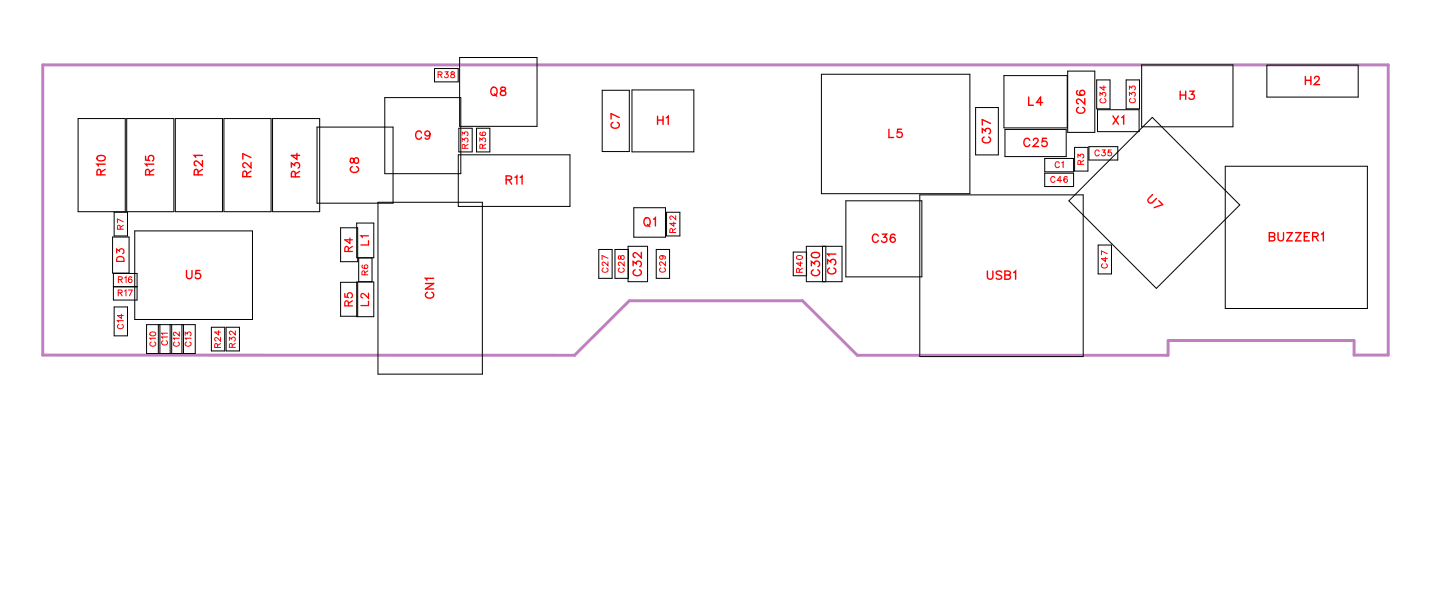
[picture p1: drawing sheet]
<svg xmlns="http://www.w3.org/2000/svg" width="125mm" height="52mm" viewBox="0 0 125 52" stroke-linecap="round" stroke-linejoin="round" font-family="sans-serif">
<defs><g id="words">
<g font-size="1.2" fill="#fff">
<text x="42.3" y="8.5">Q8</text>
<text x="53.7" y="11.1" transform="rotate(-90 53.7 11.1)">C7</text>
<text x="56.6" y="11">H1</text>
<text x="88.6" y="9.4">L4</text>
<text x="93.8" y="9.8" transform="rotate(-90 93.8 9.8)">C26</text>
<text x="95.9" y="11">X1</text>
<text x="101.7" y="8.9">H3</text>
<text x="112.5" y="7.6">H2</text>
<text x="9.4" y="15.1" transform="rotate(-90 9.4 15.1)">R10</text>
<text x="13.6" y="15.1" transform="rotate(-90 13.6 15.1)">R15</text>
<text x="17.7" y="15.1" transform="rotate(-90 17.7 15.1)">R21</text>
<text x="21.9" y="15.3" transform="rotate(-90 21.9 15.3)">R27</text>
<text x="26.1" y="15.3" transform="rotate(-90 26.1 15.3)">R34</text>
<text x="31.2" y="14.9" transform="rotate(-90 31.2 14.9)">C8</text>
<text x="35.8" y="12.3">C9</text>
<text x="43.6" y="16.2">R11</text>
<text x="76.6" y="12.1">L5</text>
<text x="85.7" y="12.4" transform="rotate(-90 85.7 12.4)">C37</text>
<text x="88.2" y="12.9">C25</text>
<text x="98.6" y="17.4" transform="rotate(45 98.6 17.4)">U7</text>
<text x="55.5" y="19.8">Q1</text>
<text x="55.6" y="23.8" transform="rotate(-90 55.6 23.8)">C32</text>
<text x="71" y="23.8" transform="rotate(-90 71 23.8)">C30</text>
<text x="72.4" y="23.7" transform="rotate(-90 72.4 23.7)">C31</text>
<text x="75.2" y="21.2">C36</text>
<text x="109.4" y="21.1">BUZZER1</text>
<text x="16" y="24.3">U5</text>
<text x="37.7" y="25.7" transform="rotate(-90 37.7 25.7)">CN1</text>
<text x="85.1" y="24.4">USB1</text>
</g>
<g font-size="1.1" fill="#fff">
<text x="11" y="22.6" transform="rotate(-90 11 22.6)">D3</text>
<text x="30.7" y="21.7" transform="rotate(-90 30.7 21.7)">R4</text>
<text x="32" y="21.2" transform="rotate(-90 32 21.2)">L1</text>
<text x="30.7" y="26.4" transform="rotate(-90 30.7 26.4)">R5</text>
<text x="32" y="26.4" transform="rotate(-90 32 26.4)">L2</text>
</g>
<g font-size=".9" fill="#fff">
<text x="37.7" y="6.9">R38</text>
<text x="95.6" y="8.9" transform="rotate(-90 95.6 8.9)">C34</text>
<text x="98.1" y="8.9" transform="rotate(-90 98.1 8.9)">C33</text>
<text x="40.6" y="12.8" transform="rotate(-90 40.6 12.8)">R33</text>
<text x="42.1" y="12.8" transform="rotate(-90 42.1 12.8)">R36</text>
<text x="90.5" y="15.9">C46</text>
<text x="90.9" y="14.7">C1</text>
<text x="93.7" y="14.2" transform="rotate(-90 93.7 14.2)">R3</text>
<text x="94.4" y="13.6">C35</text>
<text x="10.8" y="19.8" transform="rotate(-90 10.8 19.8)">R7</text>
<text x="31.9" y="23.7" transform="rotate(-90 31.9 23.7)">R6</text>
<text x="52.6" y="23.5" transform="rotate(-90 52.6 23.5)">C27</text>
<text x="54" y="23.5" transform="rotate(-90 54 23.5)">C28</text>
<text x="57.6" y="23.5" transform="rotate(-90 57.6 23.5)">C29</text>
<text x="58.5" y="20.1" transform="rotate(-90 58.5 20.1)">R42</text>
<text x="69.4" y="23.5" transform="rotate(-90 69.4 23.5)">R40</text>
<text x="95.7" y="23.1" transform="rotate(-90 95.7 23.1)">C47</text>
<text x="10.1" y="25.7">R17</text>
<text x="10.2" y="24.6">R16</text>
<text x="10.8" y="28.4" transform="rotate(-90 10.8 28.4)">C14</text>
<text x="13.6" y="29.9" transform="rotate(-90 13.6 29.9)">C10</text>
<text x="14.7" y="29.8" transform="rotate(-90 14.7 29.8)">C11</text>
<text x="15.7" y="29.9" transform="rotate(-90 15.7 29.9)">C12</text>
<text x="16.7" y="29.9" transform="rotate(-90 16.7 29.9)">C13</text>
<text x="19.2" y="30" transform="rotate(-90 19.2 30)">R24</text>
<text x="20.5" y="30" transform="rotate(-90 20.5 30)">R32</text>
</g>
</g></defs>
<path d="M3.7 5.6h116v25h-3v-1.3h-16v1.3h-26.8l-4.7-4.7h-14.9l-4.8 4.7h-45.8z" fill="none" stroke="#bf80bf" stroke-width=".25"/>
<g fill="none" stroke="#000" stroke-width=".09">
<path d="M6.7 10.2h4.1v8h-4.1zM9.8 18.3h1.2v2h-1.2zM10.9 10.2h4.1v8h-4.1zM11.6 19.9h10.2v7.6h-10.2zM15.1 10.2h4.1v8h-4.1zM19.3 10.2h4.1v8h-4.1zM23.5 10.2h4.1v8h-4.1zM27.3 10.9h6.6v6.6h-6.6zM29.4 19.6h1.4v2.9h-1.4zM30.8 19.2h1.4v3h-1.4zM32.6 17.4h9v14.8h-9zM33.2 8.4h6.5v6.6h-6.5z"/>
<path d="M37.5 5.9h2v1.2h-2zM39.5 13.3h9.6v4.5h-9.6zM39.6 11h1.1v2.1h-1.1zM39.6 5h6.7v5.9h-6.7zM41.1 11h1.1v2.1h-1.1zM51.9 7.8h2.4v5.3h-2.4zM54.5 7.7h5.3v5.4h-5.3zM54.6 17.9h2.8v2.5h-2.8zM57.5 18.3h1.1v2h-1.1zM70.8 6.4h12.8v10.3h-12.8zM72.9 17.3h6.6v6.6h-6.6zM79.3 16.8h14.1v13.9h-14.1z"/>
<path d="M84.1 9.3h2v4h-2zM86.6 6.5h5.4v4.5h-5.4zM86.6 11.2h5.3v2.3h-5.3zM90.1 13.7h2.5v1.1h-2.5zM90.1 14.9h2.5v1.2h-2.5zM92.1 6.1h2.3v5.3h-2.3zM92.2 17.3l7.1-7.2 7.6 7.6-7.2 7.1zM92.6 12.7h1.2v2h-1.2zM93.9 12.6h2.5v1.2h-2.5zM94.6 6.9h1.1v2.5h-1.1zM94.6 9.5h3.6v1.8h-3.6zM97.1 6.9h1.1v2.5h-1.1z"/>
<path d="M98.4 5.6h7.9v5.3h-7.9zM105.6 14.3h12.3v12.3h-12.3zM109.2 5.6h7.9v2.8h-7.9zM9.7 20.4h1.4v3.1h-1.4zM9.8 23.6h2v2.3h-2zM9.8 24.7h2M9.8 26.4h1.2v2.5h-1.2zM12.6 28h4.2v2.5h-4.2zM13.7 28v2.5M13.8 28v2.5M14.7 28v2.5M14.8 28v2.5"/>
<path d="M15.7 28v2.5M15.8 28v2.5M18.2 28.2h1.2v2h-1.2zM19.5 28.2h1.1v2h-1.1zM29.4 24.3h1.4v2.9h-1.4zM30.8 24.3h1.4v3h-1.4zM30.9 22.2h1.2v2.1h-1.2zM51.6 21.5h1.2v2.5h-1.2zM53 21.5h1.2v2.5h-1.2zM54.2 21.2h1.6v3.1h-1.6zM56.6 21.5h1.1v2.5h-1.1zM68.4 21.7h1.1v2.1h-1.1z"/>
<path d="M69.5 21.2h3.1v3.1h-3.1zM70.9 21.2v3.1M71.2 21.2v3.1M94.7 21.1h1.1v2.5h-1.1z"/>
</g>
<g fill="none" stroke="#f00" stroke-width=".12">
<path d="M8.4 13.5l.3-.1a.3 .3 0 0 1 .4 .3 .38 .38 0 0 1-.4 .2 .38 .38 0 0 1-.3-.3zM8.7 15.1v-.4l-.2-.1-.1 .2v.3h.7M9.1 14.1h-.7l.1 .2M9.1 14.6l-.4 .2M12.6 13.5v.3h.3a.25 .25 0 0 1-.1-.4 .25 .25 0 0 1 .4 .1 .25 .25 0 0 1-.1 .4M12.9 15.1v-.4l-.2-.1-.1 .2v.3h.7M13.3 14.1h-.7l.1 .2M13.3 14.6l-.4 .2M17.1 15.1l-.1-.4-.1-.1-.2 .2v.3h.8M17.5 13.8v.5l-.4-.3-.2-.1-.2 .1v.1l.2 .2M17.5 13.4h-.8l.2 .2M17.5 14.6l-.4 .2"/>
<path d="M21.3 15.2l-.1-.4-.1-.1-.2 .2v.3h.7M21.6 14v.5l-.3-.4-.2-.1-.2 .2v.1l.2 .1M21.6 14.7l-.3 .3M21.6 13.6l-.7-.4v.5M25.1 14.4v-.4l.3 .2a.24 .24 0 0 1 .4-.1 .24 .24 0 0 1-.1 .4M25.5 15.2l-.1-.4h-.1l-.2 .1v.3h.7M25.6 13.2v.5l-.5-.3h.7M25.8 14.8l-.3 .2M30.2 13.7v.3h.2l.3-.4a.24 .24 0 0 1 .2 .2 .24 .24 0 0 1-.2 .3l-.2-.1-.1-.3zM30.4 14.4a.26 .26 0 0 0-.2 .2 .26 .26 0 0 0 .3 .3h.1a.26 .26 0 0 0 .3-.3 .26 .26 0 0 0-.2-.2M36.3 11.5a.26 .26 0 0 0-.3-.2 .26 .26 0 0 0-.2 .3v.1a.26 .26 0 0 0 .2 .3 .26 .26 0 0 0 .3-.2M37.1 11.5a.22 .22 0 0 1-.3 .2 .22 .22 0 0 1-.1-.3 .22 .22 0 0 1 .3 0l.1 .1a.34 .34 0 0 1-.3 .5l-.1-.1"/>
<path d="M42.4 7.6l.1-.1a.33 .33 0 0 1 .4 .4 .33 .33 0 0 1-.4 .3l-.2-.2zM42.6 8.1l.2 .2M43.2 7.5v.3l.3 .1 .1 .1a.24 .24 0 0 1-.2 .2 .24 .24 0 0 1-.3-.2l.5-.3-.1-.2zM43.6 15.5h.4l.1-.2-.2-.1h-.3v.7M43.9 15.5l.2 .4M44.4 15.3l.2-.1v.7M44.8 15.3l.2-.1v.7M52.9 10.5a.26 .26 0 0 0-.2 .3 .26 .26 0 0 0 .3 .2h.1a.26 .26 0 0 0 .3-.2 .26 .26 0 0 0-.2-.3M53.4 10.1l-.7-.3v.5M55.6 18.9l.1-.1a.33 .33 0 0 1 .4 .3 .33 .33 0 0 1-.4 .3l-.2-.2zM55.8 19.3l.2 .2M56.3 18.9l.2-.1v.7"/>
<path d="M56.7 10v.7M56.7 10.3h.5M57.2 10v.7M57.4 10.1l.2-.1v.7M76.6 11.1v.7h.4M77.7 11.1h-.3v.3a.25 .25 0 0 1 .3 0 .25 .25 0 0 1 0 .4 .25 .25 0 0 1-.4-.1M84.7 11.5v-.4l.3 .2a.24 .24 0 0 1 .3-.2 .24 .24 0 0 1 0 .4M84.9 11.8a.26 .26 0 0 0-.2 .3 .26 .26 0 0 0 .3 .2h.1a.26 .26 0 0 0 .3-.2 .26 .26 0 0 0-.2-.3M85.4 10.6l-.7-.3v.5M88.7 8.4v.7h.4M88.8 12.1a.26 .26 0 0 0-.3-.2 .26 .26 0 0 0-.2 .3v.2a.26 .26 0 0 0 .2 .2 .26 .26 0 0 0 .3-.1M89.1 12.1l.1-.2h.2l.1 .2-.1 .2-.3 .3h.4"/>
<path d="M89.9 8.8h-.5l.3-.4v.7M90.2 11.9h-.3v.3a.25 .25 0 0 1 .3 0 .25 .25 0 0 1 0 .4 .25 .25 0 0 1-.4-.1M92.9 7.8a.35 .35 0 0 0 .2 .5 .35 .35 0 0 0 .4-.3 .22 .22 0 0 0-.2-.2 .22 .22 0 0 0-.2 .2 .22 .22 0 0 0 .2 .2M93 9.2a.26 .26 0 0 0-.2 .3 .26 .26 0 0 0 .3 .3h.2a.26 .26 0 0 0 .2-.3 .26 .26 0 0 0-.1-.3M93.5 8.5v.5l-.3-.4-.3-.1-.1 .2v.1l.2 .1M96 10l.4 .7M96.4 10l-.4 .7M96.7 10.1l.2-.1v.7M99.4 16.8l-.4 .4 .1 .2 .2 .1 .4-.4M99.9 17.3l.3 .3-.7 .3M101.8 7.9v.7M101.8 8.2h.4"/>
<path d="M102.2 7.9v.7M102.6 7.9h.3l-.2 .2a.24 .24 0 0 1 .2 .4 .24 .24 0 0 1-.4-.1M112.5 6.6v.7M112.5 6.9h.5M113 6.6v.7M113.3 6.8l.2-.2h.1l.1 .1-.1 .3-.3 .3h.5M16.1 23.3v.5l.2 .2 .2-.1 .1-.6M17.2 23.3h-.3v.3a.25 .25 0 0 1 .3 0 .25 .25 0 0 1 0 .4 .25 .25 0 0 1-.4-.1M36.7 24.4h.7l-.7 .5h.7M36.9 25.2a.26 .26 0 0 0-.2 .3 .26 .26 0 0 0 .3 .2h.1a.26 .26 0 0 0 .3-.2 .26 .26 0 0 0-.2-.3M37.4 24h-.7l.1 .1M54.6 22.9v-.4l.3 .2a.24 .24 0 0 1 .3-.2 .25 .25 0 0 1 0 .5"/>
<path d="M54.8 23.2a.26 .26 0 0 0-.2 .3 .26 .26 0 0 0 .3 .2h.1a.26 .26 0 0 0 .3-.2 .26 .26 0 0 0-.2-.3M55.3 21.7v.5l-.3-.3-.3-.1-.1 .1v.1l.2 .2M70 22.9v-.4l.2 .2a.24 .24 0 0 1 .4-.2 .25 .25 0 0 1-.1 .5M70 21.8l.3-.1a.3 .3 0 0 1 .4 .3 .38 .38 0 0 1-.4 .2 .38 .38 0 0 1-.3-.3zM70.1 23.2a.26 .26 0 0 0-.1 .3 .26 .26 0 0 0 .2 .2h.2a.26 .26 0 0 0 .3-.2 .26 .26 0 0 0-.2-.3M71.3 22.7v-.3l.3 .2a.24 .24 0 0 1 .4-.2 .24 .24 0 0 1-.1 .4M71.5 23.1a.26 .26 0 0 0-.2 .3 .26 .26 0 0 0 .3 .2h.2a.26 .26 0 0 0 .3-.2 .26 .26 0 0 0-.2-.3M72.1 21.9h-.8l.2 .2M75.7 20.3a.26 .26 0 0 0-.3-.1 .26 .26 0 0 0-.2 .2v.2a.26 .26 0 0 0 .2 .3 .26 .26 0 0 0 .3-.2M76.1 20.2h.3l-.2 .2a.24 .24 0 0 1 .2 .4 .24 .24 0 0 1-.4-.1M77.2 20.3l-.1-.1a.35 .35 0 0 0-.4 .3 .35 .35 0 0 0 .3 .4 .22 .22 0 0 0 .2-.2 .22 .22 0 0 0-.2-.3 .22 .22 0 0 0-.2 .2M85.1 23.3v.6l.2 .2 .3-.1v-.7"/>
<path d="M86.4 23.4l-.2-.1-.3 .1 .1 .2 .4 .3v.1l-.2 .1-.3-.1M86.6 23.7l.5 .1v.1l-.2 .2h-.3v-.8l.5 .1v.2l-.2 .1M87.4 23.5l.2-.2v.8M109.4 20.4h.5v.2l-.2 .2h-.3v-.8l.5 .1v.1l-.2 .2M110.2 20v.6l.2 .2 .2-.1 .1-.7M110.9 20h.5l-.5 .8h.5M111.7 20h.5l-.5 .8h.5M112.5 20.4h.2M112.9 20h-.4v.8h.4M113.2 20.4l.4-.1v-.2l-.4-.1v.8M113.4 20.4l.2 .4M113.9 20.2l.2-.2v.8"/>
</g>
<g fill="none" stroke="#f00" stroke-width=".09">
<path d="M10.4 19.7l-.1-.2-.1-.1-.1 .3h.5M10.6 19.4l-.2 .2M10.6 19.1l-.5-.2v.3M37.8 6.4h.3v-.1l-.3-.1v.5M37.9 6.4l.2 .3M38.4 6.2h.2l-.1 .2a.17 .17 0 0 1 .1 .3 .17 .17 0 0 1-.3-.1M38.9 6.2v.2l.3 .1a.17 .17 0 0 1-.2 .2 .17 .17 0 0 1-.1-.2l.3-.2-.1-.1zM39.8 12.2v-.3l.2 .2a.18 .18 0 0 1 .3-.2 .17 .17 0 0 1 0 .3M39.8 11.6v-.2l.2 .1a.17 .17 0 0 1 .3-.1 .17 .17 0 0 1 0 .3M40.1 12.8v-.3l-.2-.1-.1 .4h.6M40.4 12.4l-.3 .2M41.4 12.2v-.3l.2 .2a.17 .17 0 0 1 .2-.2 .17 .17 0 0 1 0 .3"/>
<path d="M41.4 11.4a.22 .22 0 0 0 .2 .3 .22 .22 0 0 0 .2-.3 .16 .16 0 0 0-.2 .1 .16 .16 0 0 0 .1 .2M41.6 12.8v-.3l-.1-.1-.1 .4h.5M41.9 12.4l-.3 .2M58.1 19.1v.4l-.3-.3h.5M58.3 18.6v.3l-.4-.3-.1 .1 .1 .2M58.3 19.7l-.3 .2M91 15.3a.19 .19 0 0 0-.3-.1 .19 .19 0 0 0-.1 .2v.1a.19 .19 0 0 0 .1 .2 .19 .19 0 0 0 .3-.1M91.3 14.1a.19 .19 0 0 0-.2-.2 .19 .19 0 0 0-.1 .2v.2a.19 .19 0 0 0 .1 .1 .19 .19 0 0 0 .2-.1M91.5 15.5h-.3l.2-.3v.5M91.5 14l.2-.1v.5M92 15.3v-.1a.22 .22 0 0 0-.3 .3 .22 .22 0 0 0 .3 .1 .16 .16 0 0 0-.1-.2 .16 .16 0 0 0-.2 .1M92.9 13.6v-.3l.2 .1a.17 .17 0 0 1 .3-.1 .17 .17 0 0 1-.1 .3"/>
<path d="M93.2 14.2l-.1-.3-.1-.1-.1 .4h.5M93.4 13.8l-.2 .2M94.8 13a.19 .19 0 0 0-.2-.1 .19 .19 0 0 0-.2 .2v.1a.19 .19 0 0 0 .2 .2 .19 .19 0 0 0 .2-.1M94.8 8.3v-.3l.2 .1a.17 .17 0 0 1 .3-.1 .17 .17 0 0 1-.1 .3M95 8.5a.19 .19 0 0 0-.2 .2 .19 .19 0 0 0 .2 .2h.2a.19 .19 0 0 0 .1-.2 .19 .19 0 0 0-.1-.2M95 12.9h.3l-.2 .2a.18 .18 0 0 1 .2 .3 .17 .17 0 0 1-.3-.1M95.2 7.4v.4l-.4-.3h.5M95.8 12.9h-.2l-.1 .2a.18 .18 0 0 1 .3 0 .18 .18 0 0 1 0 .3 .18 .18 0 0 1-.3-.1M97.4 8.2v-.2l.2 .1a.17 .17 0 0 1 .2-.1 .17 .17 0 0 1 0 .3M97.4 7.7v-.3l.2 .2a.17 .17 0 0 1 .2-.2 .17 .17 0 0 1 0 .3M97.5 8.5a.19 .19 0 0 0-.1 .2 .19 .19 0 0 0 .2 .2h.1a.19 .19 0 0 0 .2-.2 .19 .19 0 0 0-.1-.2M10.2 25.2h.3v-.1l-.3-.1v.5"/>
<path d="M10.2 24.1h.3v-.2l-.3-.1v.6M10.2 28a.19 .19 0 0 0-.1 .2 .19 .19 0 0 0 .2 .1h.1a.19 .19 0 0 0 .2-.1 .19 .19 0 0 0-.1-.2M10.4 25.2l.1 .3M10.4 24.1l.1 .3M10.5 27.1v.3l-.4-.2h.5M10.6 27.6h-.5l.1 .1M10.7 25.1l.2-.1v.5M10.7 23.9l.2-.1v.6M11.1 25h.3l-.2 .5M11.4 23.9h-.1a.22 .22 0 0 0-.3 .2 .22 .22 0 0 0 .4 .2 .16 .16 0 0 0-.1-.3 .16 .16 0 0 0-.2 .2M12.9 28.7a.25 .25 0 0 1 .4-.1 .25 .25 0 0 1 .1 .3 .25 .25 0 0 1-.3 .1 .25 .25 0 0 1-.2-.3zM13 29.5a.19 .19 0 0 0-.1 .2 .19 .19 0 0 0 .2 .1h.1a.19 .19 0 0 0 .2-.1 .19 .19 0 0 0-.1-.2"/>
<path d="M13.4 29.1h-.5l.1 .2M14.1 29.4a.19 .19 0 0 0-.2 .2 .19 .19 0 0 0 .2 .1h.2a.19 .19 0 0 0 .1-.1 .19 .19 0 0 0-.1-.2M14.4 29h-.5l.1 .2M14.4 28.7h-.5l.1 .1M15.1 29.5a.19 .19 0 0 0-.1 .2 .19 .19 0 0 0 .1 .1h.2a.19 .19 0 0 0 .2-.1 .19 .19 0 0 0-.2-.2M15.5 29.1h-.5v.2M15.5 28.6v.3l-.4-.3-.1 .1 .1 .2M16 28.9v-.3l.2 .2a.17 .17 0 0 1 .2-.2 .17 .17 0 0 1 0 .3M16.1 29.5a.19 .19 0 0 0-.1 .2 .19 .19 0 0 0 .2 .1h.1a.19 .19 0 0 0 .2-.1 .19 .19 0 0 0-.1-.2M16.5 29.1h-.5l.1 .2M18.7 29.9v-.3h-.1l-.1 .3h.5M18.8 28.5v.4l-.3-.3h.5"/>
<path d="M19 29.1v.3l-.3-.3-.2 .1 .1 .2M19 29.6l-.3 .2M19.8 29.3v-.2l.2 .1a.17 .17 0 0 1 .2-.1 .17 .17 0 0 1 0 .3M20 29.9v-.3h-.1l-.1 .3h.5M20.3 28.5v.3l-.4-.3-.1 .1 .1 .2M20.3 29.6l-.3 .2M31.3 22.8l-.1 .1a.22 .22 0 0 0 .3 .3 .22 .22 0 0 0 .1-.4 .16 .16 0 0 0-.2 .1 .16 .16 0 0 0 .1 .2M31.4 23.7v-.3l-.1-.1-.1 .4h.5M31.7 23.3l-.3 .2M52 23.1a.19 .19 0 0 0-.1 .2 .19 .19 0 0 0 .2 .2h.1a.19 .19 0 0 0 .2-.2 .19 .19 0 0 0-.1-.2M52.4 22.6v.3l-.3-.3-.2 .1 .1 .2M52.4 22.3l-.5-.3v.4"/>
<path d="M53.3 22.1v.2h.1l.2-.3a.17 .17 0 0 1 .2 .2 .17 .17 0 0 1-.2 .2l-.1-.3zM53.4 23.1a.19 .19 0 0 0-.1 .2 .19 .19 0 0 0 .2 .2h.1a.19 .19 0 0 0 .2-.2 .19 .19 0 0 0-.1-.2M53.8 22.6v.3l-.3-.3-.2 .1 .1 .2M57 23.1a.19 .19 0 0 0-.1 .2 .19 .19 0 0 0 .2 .1h.1a.19 .19 0 0 0 .2-.1 .19 .19 0 0 0-.2-.2M57 22a.16 .16 0 0 1 .2 .2 .16 .16 0 0 1-.3 .1 .16 .16 0 0 1 0-.3l.4 .1v.2M57.4 22.5v.4l-.4-.3-.1 .1 .1 .2M58 20v-.3h-.2v.3h.5M68.7 22.1a.25 .25 0 0 1 .3-.1 .25 .25 0 0 1 .2 .3 .25 .25 0 0 1-.4 .1 .25 .25 0 0 1-.1-.3zM68.9 23.5v-.3l-.1-.1-.1 .4h.5M69 22.6v.3l-.3-.2h.5M69.2 23.1l-.3 .2M95.1 22.7a.19 .19 0 0 0-.1 .2 .19 .19 0 0 0 .2 .2h.1a.19 .19 0 0 0 .2-.2 .19 .19 0 0 0-.2-.2"/>
<path d="M95.3 22.2v.3l-.3-.2h.5M95.5 21.9l-.5-.3v.4"/>
</g>
<path d="M10.1 21.8v-.3l.2 .1a.21 .21 0 0 1 .3-.1 .21 .21 0 0 1 0 .3M10.1 22.2l.2-.1 .3 .1 .1 .3h-.6zM29.7 25.3v.3h.3a.23 .23 0 0 1 0-.3 .23 .23 0 0 1 .3 0 .23 .23 0 0 1 0 .4M30 21.7v-.4h-.2l-.1 .4h.7M30 26.3v-.3l-.2-.1-.1 .4h.7M30.2 20.5v.5l-.5-.3h.7M30.4 21.2l-.4 .2M30.4 25.9l-.4 .2M31.8 20.3h-.7l.1 .2M31.8 25.3v.4l-.6-.4-.1 .2 .2 .2M31.8 20.7v.4h-.7M31.8 26v.3h-.7" fill="none" stroke="#f00" stroke-width=".11"/>
<use href="#words"/>
</svg>
